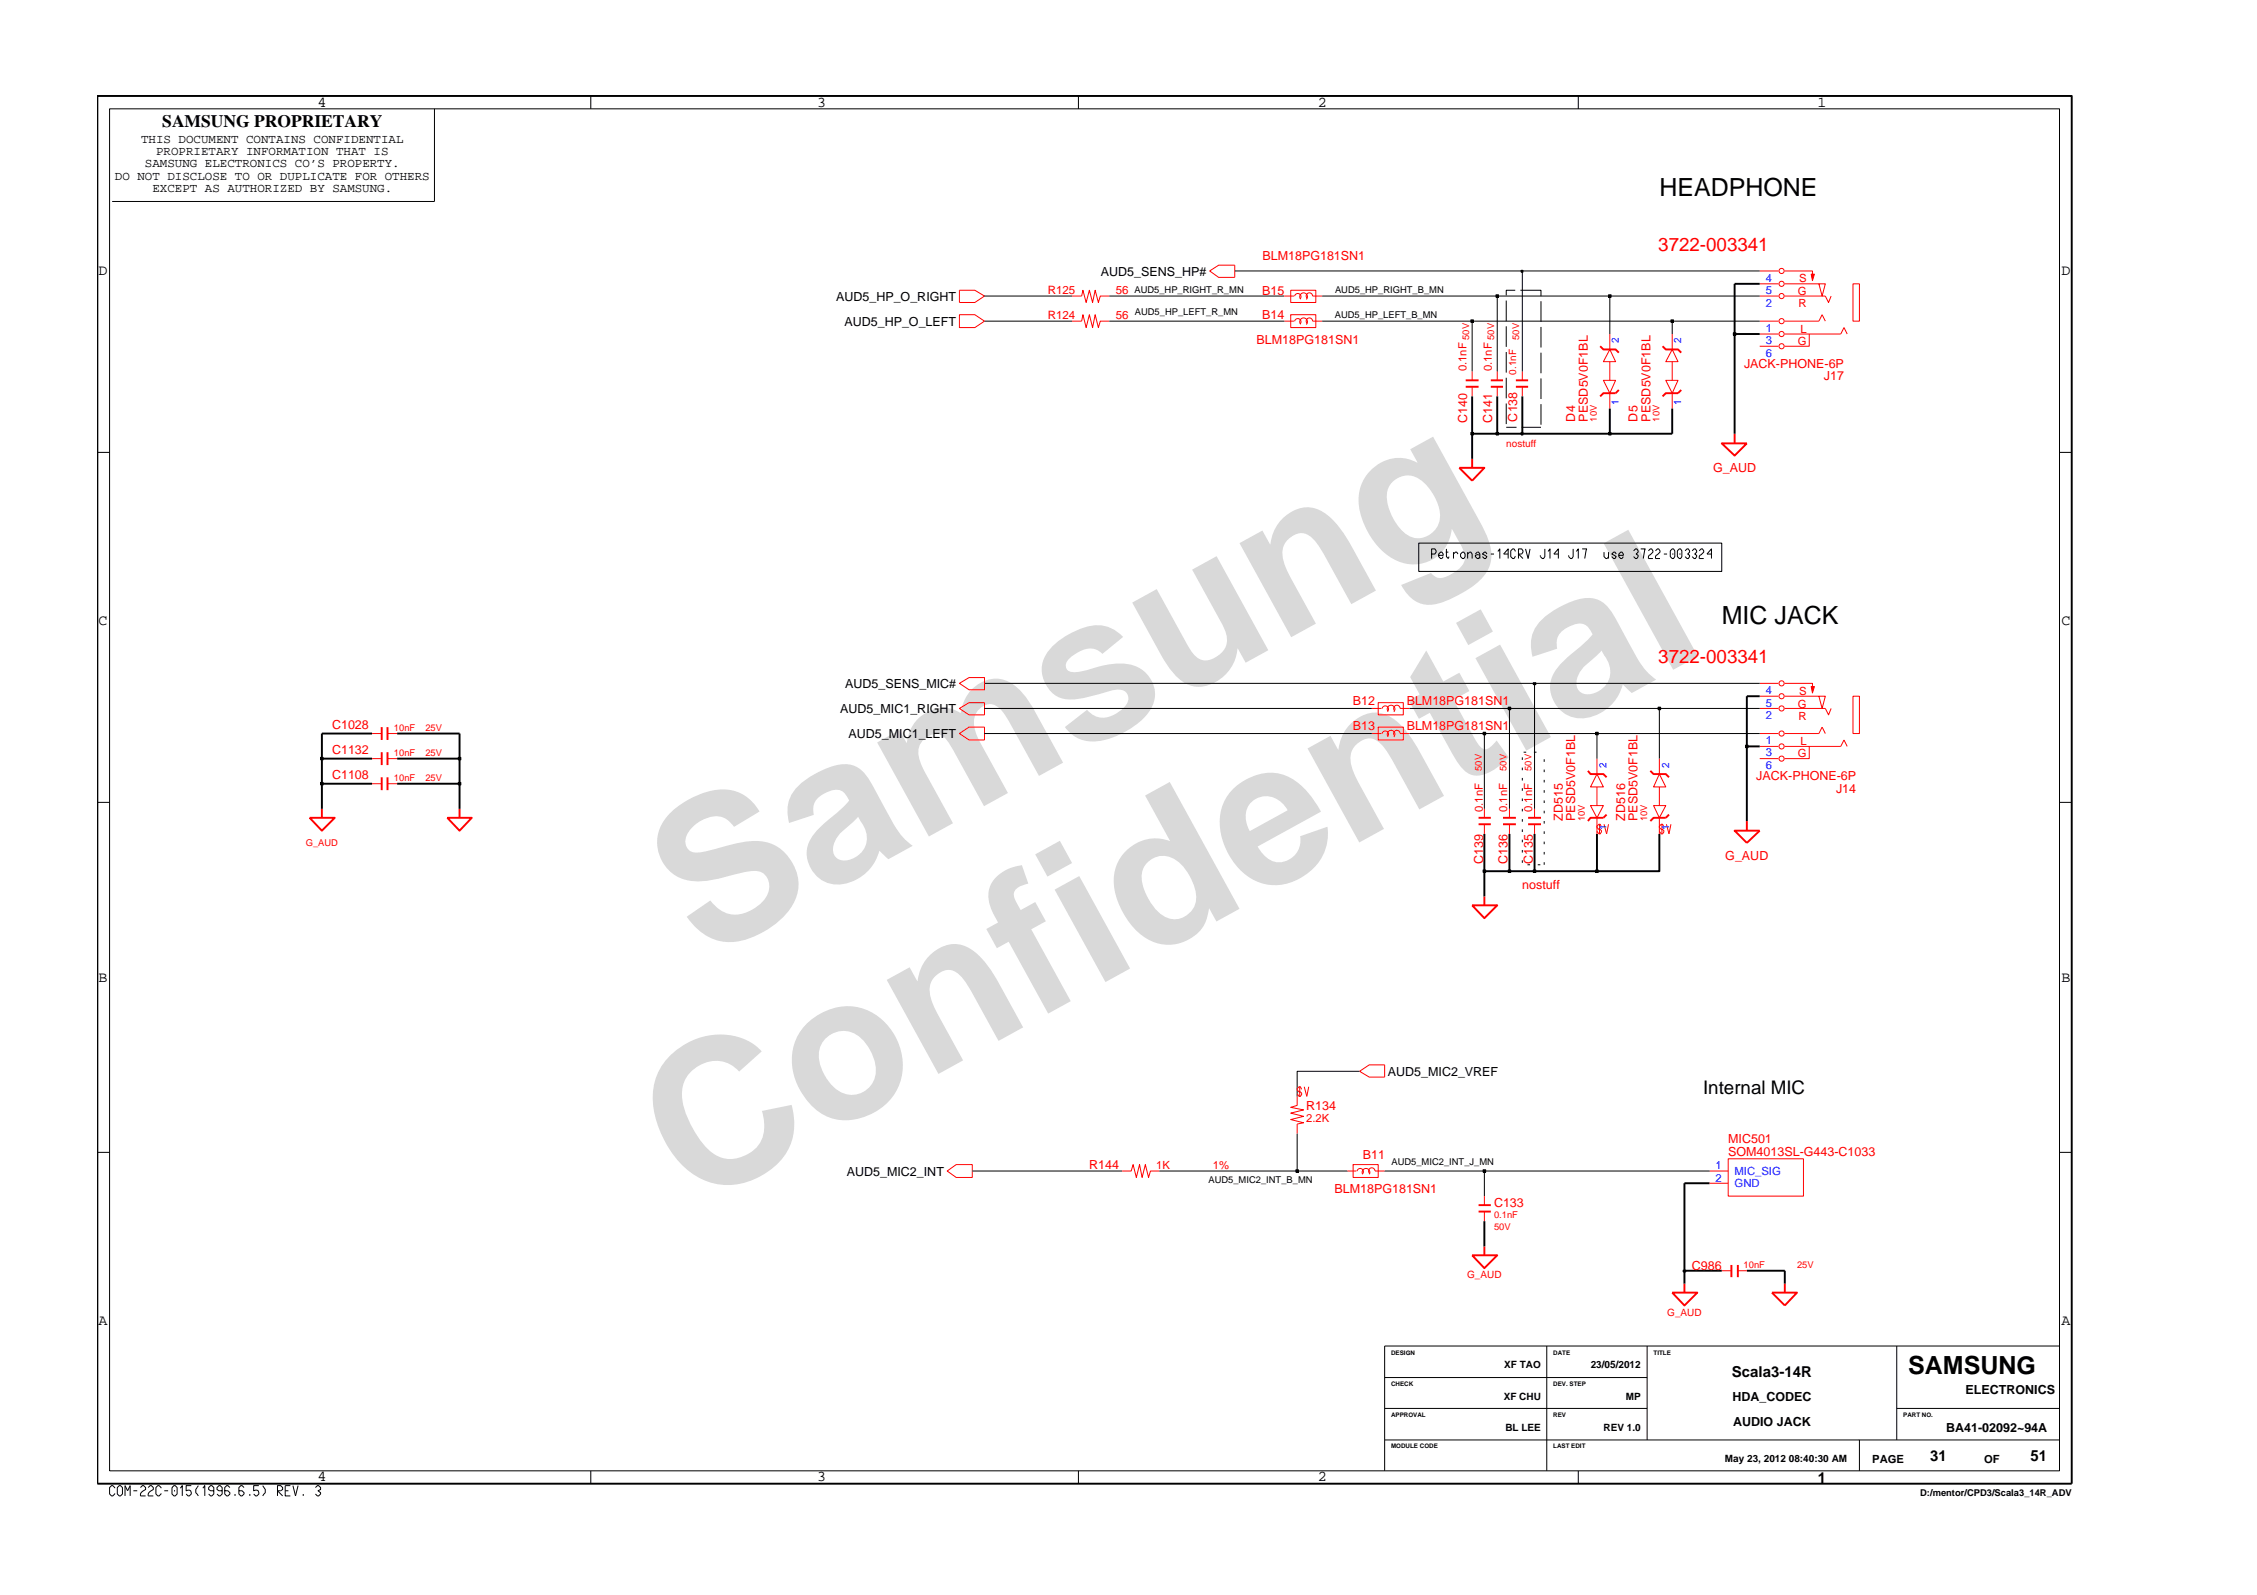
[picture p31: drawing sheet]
<svg xmlns="http://www.w3.org/2000/svg" width="297mm" height="210mm" viewBox="0 0 297 210" stroke-linecap="round" stroke-linejoin="round" font-family="sans-serif">
<defs><g id="words">
<g font-size="26.5" fill="#d9d9d9">
<text x="92.4" y="126.5" transform="rotate(-29 92.4 126.5)">Samsung</text>
<text x="91.1" y="159.2" transform="rotate(-29 91.1 159.2)">Confidential</text>
</g>
<g font-size="3.3">
<text x="218.4" y="25.8">HEADPHONE</text>
<text x="226.6" y="82.2">MIC JACK</text>
<text x="251.1" y="180.8">SAMSUNG</text>
</g>
<g font-size="2.5" fill="#f00">
<text x="218.2" y="33">3722-003341</text>
<text x="218.2" y="87.2">3722-003341</text>
</g>
<text font-size="2.5" x="224.1" y="143.9">Internal MIC</text>
<text font-size="2.3" x="21.4" y="16.7">SAMSUNG PROPRIETARY</text>
<g font-size="2">
<text x="41.8" y="14">4</text>
<text x="107.6" y="14">3</text>
<text x="173.4" y="14">2</text>
<text x="239.2" y="14">1</text>
<text x="13" y="36.2">D</text>
<text x="271.3" y="36.2">D</text>
<text x="13" y="82.3">C</text>
<text x="271.3" y="82.3">C</text>
<text x="13" y="129.2">B</text>
<text x="271.3" y="129.2">B</text>
<text x="13" y="174.4">A</text>
<text x="271.3" y="174.4">A</text>
<text x="227.9" y="181.2">Scala3-14R</text>
<text x="41.8" y="195">4</text>
<text x="107.6" y="195">3</text>
<text x="173.4" y="195">2</text>
<text x="239.3" y="195.1">1</text>
<text x="254" y="192.2">31</text>
<text x="267.2" y="192.2">51</text>
</g>
<g font-size="1.6">
<text x="15.1" y="23.7">DO NOT DISCLOSE TO OR DUPLICATE FOR OTHERS</text>
<text x="18.6" y="18.8">THIS DOCUMENT CONTAINS CONFIDENTIAL</text>
<text x="19.1" y="22">SAMSUNG ELECTRONICS CO’S PROPERTY.</text>
<text x="20.5" y="20.4">PROPRIETARY INFORMATION THAT IS</text>
<text x="20.1" y="25.3">EXCEPT AS AUTHORIZED BY SAMSUNG.</text>
<text x="110" y="39.6">AUD5_HP_O_RIGHT</text>
<text x="144.9" y="36.3">AUD5_SENS_HP#</text>
<text x="111.1" y="42.9">AUD5_HP_O_LEFT</text>
<text x="110.6" y="93.8">AUD5_MIC1_RIGHT</text>
<text x="111.2" y="90.5">AUD5_SENS_MIC#</text>
<text x="111.7" y="97.1">AUD5_MIC1_LEFT</text>
<text x="182.7" y="141.6">AUD5_MIC2_VREF</text>
<text x="111.4" y="154.7">AUD5_MIC2_INT</text>
<text x="228" y="184.3">HDA_CODEC</text>
<text x="258.7" y="183.5">ELECTRONICS</text>
<text x="228.1" y="187.6">AUDIO JACK</text>
<text x="256.1" y="188.4">BA41-02092~94A</text>
</g>
<g font-size="1.6" fill="#f00">
<text x="166.1" y="34.2">BLM18PG181SN1</text>
<text x="166.1" y="38.8">B15</text>
<text x="165.4" y="45.3">BLM18PG181SN1</text>
<text x="166.1" y="42">B14</text>
<text x="229.5" y="48.4">JACK-PHONE-6P</text>
<text x="240" y="50.1">J17</text>
<text x="193.1" y="55.7" transform="rotate(-90 193.1 55.7)">C140</text>
<text x="196.4" y="55.7" transform="rotate(-90 196.4 55.7)">C141</text>
<text x="199.7" y="55.5" transform="rotate(-90 199.7 55.5)">C138</text>
<text x="207.3" y="55.5" transform="rotate(-90 207.3 55.5)">D4</text>
<text x="209" y="55.5" transform="rotate(-90 209 55.5)">PESD5V0F1BL</text>
<text x="215.5" y="55.5" transform="rotate(-90 215.5 55.5)">D5</text>
<text x="217.2" y="55.5" transform="rotate(-90 217.2 55.5)">PESD5V0F1BL</text>
<text x="225.5" y="62.2">G_AUD</text>
<text x="43.7" y="95.9">C1028</text>
<text x="178" y="92.8">B12</text>
<text x="185.1" y="92.8">BLM18PG181SN1</text>
<text x="43.7" y="99.2">C1132</text>
<text x="178" y="96.1">B13</text>
<text x="185.1" y="96.1">BLM18PG181SN1</text>
<text x="43.7" y="102.5">C1108</text>
<text x="231.1" y="102.6">JACK-PHONE-6P</text>
<text x="241.6" y="104.3">J14</text>
<text x="195.2" y="113.7" transform="rotate(-90 195.2 113.7)">C139</text>
<text x="198.4" y="113.7" transform="rotate(-90 198.4 113.7)">C136</text>
<text x="201.7" y="113.7" transform="rotate(-90 201.7 113.7)">C135</text>
<text x="205.7" y="108" transform="rotate(-90 205.7 108)">ZD515</text>
<text x="207.3" y="108" transform="rotate(-90 207.3 108)">PESD5V0F1BL</text>
<text x="213.9" y="108" transform="rotate(-90 213.9 108)">ZD516</text>
<text x="215.5" y="108" transform="rotate(-90 215.5 108)">PESD5V0F1BL</text>
<text x="227.1" y="113.2">G_AUD</text>
<text x="200.3" y="117">nostuff</text>
<text x="171.9" y="146.1">R134</text>
<text x="143.3" y="153.9">R144</text>
<text x="179.4" y="152.5">B11</text>
<text x="227.4" y="150.4">MIC501</text>
<text x="227.4" y="152.1">SOM4013SL-G443-C1033</text>
<text x="175.6" y="157">BLM18PG181SN1</text>
<text x="196.6" y="158.9">C133</text>
<text x="222.7" y="167.1">C986</text>
</g>
<g font-size="1.5" fill="#f00">
<text x="137.9" y="42">R124</text>
<text x="137.9" y="38.8">R125</text>
<text x="146.9" y="42">56</text>
<text x="146.9" y="38.8">56</text>
<text x="236.6" y="38.9">G</text>
<text x="236.7" y="40.5">R</text>
<text x="236.8" y="37.2">S</text>
<text x="236.6" y="45.4">G</text>
<text x="236.9" y="43.8">L</text>
<text x="193" y="48.9" transform="rotate(-90 193 48.9)">0.1nF</text>
<text x="196.3" y="48.9" transform="rotate(-90 196.3 48.9)">0.1nF</text>
<text x="236.6" y="93.1">G</text>
<text x="236.7" y="94.7">R</text>
<text x="236.8" y="91.4">S</text>
<text x="236.6" y="99.6">G</text>
<text x="236.9" y="98">L</text>
<text x="195.1" y="106.9" transform="rotate(-90 195.1 106.9)">0.1nF</text>
<text x="198.3" y="106.9" transform="rotate(-90 198.3 106.9)">0.1nF</text>
<text x="201.7" y="106.9" transform="rotate(-90 201.7 106.9)">0.1nF</text>
<text x="171.9" y="147.7">2.2K</text>
<text x="152.2" y="153.8">1K</text>
<text x="159.6" y="153.8">1%</text>
</g>
<g font-size="1.5" fill="#00f">
<text x="232.4" y="37">4</text>
<text x="232.4" y="38.7">5</text>
<text x="232.4" y="40.3">2</text>
<text x="232.4" y="47">6</text>
<text x="232.4" y="43.6">1</text>
<text x="232.4" y="45.3">3</text>
<text x="232.4" y="94.6">2</text>
<text x="232.4" y="91.3">4</text>
<text x="232.4" y="93">5</text>
<text x="232.4" y="99.5">3</text>
<text x="232.4" y="101.2">6</text>
<text x="232.4" y="97.9">1</text>
<text x="225.8" y="155.5">2</text>
<text x="225.8" y="153.8">1</text>
<text x="228.3" y="154.6">MIC_SIG</text>
<text x="228.3" y="156.3">GND</text>
</g>
<g font-size="1.5">
<text x="246.4" y="192.5">PAGE</text>
<text x="261.1" y="192.5">OF</text>
</g>
<g font-size="1.3" fill="#00f">
<text x="213" y="45.1" transform="rotate(-90 213 45.1)">2</text>
<text x="221.3" y="45.1" transform="rotate(-90 221.3 45.1)">2</text>
<text x="213" y="53.3" transform="rotate(-90 213 53.3)">1</text>
<text x="221.3" y="53.3" transform="rotate(-90 221.3 53.3)">1</text>
<text x="211.4" y="101.1" transform="rotate(-90 211.4 101.1)">2</text>
<text x="219.7" y="101.1" transform="rotate(-90 219.7 101.1)">2</text>
<text x="211.4" y="109.2" transform="rotate(-90 211.4 109.2)">1</text>
<text x="219.7" y="109.2" transform="rotate(-90 219.7 109.2)">1</text>
</g>
<g font-size="1.3" fill="#f00">
<text x="199.6" y="49.3" transform="rotate(-90 199.6 49.3)">0.1nF</text>
<text x="198.2" y="58.8">nostuff</text>
<text x="193.1" y="168.1">G_AUD</text>
<text x="219.4" y="173.1">G_AUD</text>
</g>
<g font-size="1.3">
<text x="197.9" y="184.2">XF CHU</text>
<text x="198" y="180.1">XF TAO</text>
<text x="209.3" y="180.1">23/05/2012</text>
<text x="214" y="184.2">MP</text>
<text x="198.1" y="188.3">BL LEE</text>
<text x="211" y="188.3">REV 1.0</text>
<text x="227" y="192.4">May 23, 2012 08:40:30 AM</text>
</g>
<g font-size="1.2">
<text x="149.3" y="38.5">AUD5_HP_RIGHT_R_MN</text>
<text x="149.4" y="41.4">AUD5_HP_LEFT_R_MN</text>
<text x="175.7" y="41.8">AUD5_HP_LEFT_B_MN</text>
<text x="175.7" y="38.5">AUD5_HP_RIGHT_B_MN</text>
<text x="159" y="155.7">AUD5_MIC2_INT_B_MN</text>
<text x="183.1" y="153.3">AUD5_MIC2_INT_J_MN</text>
<text x="252.7" y="196.9">D:/mentor/CPD3/Scala3_14R_ADV</text>
</g>
<g font-size="1.2" fill="#f00">
<text x="193.3" y="44.7" transform="rotate(-90 193.3 44.7)">50V</text>
<text x="196.7" y="44.7" transform="rotate(-90 196.7 44.7)">50V</text>
<text x="199.9" y="44.7" transform="rotate(-90 199.9 44.7)">50V</text>
<text x="210.2" y="55.5" transform="rotate(-90 210.2 55.5)">10V</text>
<text x="218.4" y="55.5" transform="rotate(-90 218.4 55.5)">10V</text>
<text x="51.8" y="96.1">10nF</text>
<text x="51.8" y="99.4">10nF</text>
<text x="56" y="96.1">25V</text>
<text x="56" y="99.4">25V</text>
<text x="195" y="101.4" transform="rotate(-90 195 101.4)">50V</text>
<text x="198.3" y="101.4" transform="rotate(-90 198.3 101.4)">50V</text>
<text x="201.6" y="101.4" transform="rotate(-90 201.6 101.4)">50V</text>
<text x="51.8" y="102.7">10nF</text>
<text x="56" y="102.7">25V</text>
<text x="40.2" y="111.4">G_AUD</text>
<text x="208.6" y="108" transform="rotate(-90 208.6 108)">10V</text>
<text x="216.8" y="108" transform="rotate(-90 216.8 108)">10V</text>
<text x="196.6" y="160.3">0.1nF</text>
<text x="196.6" y="161.9">50V</text>
<text x="229.5" y="166.9">10nF</text>
<text x="236.5" y="166.9">25V</text>
</g>
<g font-size=".8">
<text x="183.1" y="178.3">DESIGN</text>
<text x="204.4" y="178.3">DATE</text>
<text x="217.6" y="178.3">TITLE</text>
<text x="183.1" y="182.3">CHECK</text>
<text x="204.4" y="182.3">DEV. STEP</text>
<text x="183.1" y="186.5">APPROVAL</text>
<text x="183.1" y="190.6">MODULE CODE</text>
<text x="204.4" y="186.5">REV</text>
<text x="204.4" y="190.6">LAST EDIT</text>
<text x="250.5" y="186.5">PART NO.</text>
</g>
</g></defs>
<g fill="none" stroke="#f00" stroke-width=".13">
<path d="M231.6 39h2.4M234.9 39h5.3l.5 .8 .3-.8M243.9 37.4h.8v4.9h-.8zM197 48.9v1.2M197 50.9v1.3M211 50.1h1.6l-.7 1.6zM211.9 46l.7 1.6h-1.6zM211.9 44v2M211.9 47.6v2.5M211.9 51.7v2.1M219.2 50.1h1.6l-.7 1.6zM220.1 46l.7 1.6h-1.6z"/>
<path d="M220.1 44v2M220.1 47.6v2.5M220.1 51.7v2.1M231.6 45.6h2.4M231.6 42.3h2.4M231.6 44h2.4M234.9 42.3h4.5l.4-.9 .4 .9M49 99.8h1.2M49 96.5h1.2M51 99.8h1.3M51 96.5h1.3M49 103.1h1.2"/>
<path d="M51 103.1h1.3M195.4 106.4v1.2M195.4 108.5v1.2M198.7 106.4v1.2M198.7 108.5v1.2M202 106.4v1.2M202 108.5v1.2M124.7 154.1l1.1-.8h2.2v1.7h-2.2zM147.7 154.1h1.2l.2-.8 .4 1.7 .5-1.7 .3 1.7 .4-1.7 .5 1.7 .2-.9h1.2M177.3 154.1h1.2M178.1 153.3h.1M178.1 153.3h3.3v1.7h-3.3z"/>
<path d="M178.6 154.1a.42 .42 0 0 1 .6-.3 .42 .42 0 0 1 .1 .7M178.9 141l1.3-.9h2v1.6h-2zM179.3 154.5a.51 .51 0 0 1 .5-.7 .51 .51 0 0 1 .4 .7M182.2 154.1h-1.2a.42 .42 0 0 0-.6-.4 .42 .42 0 0 0-.1 .7M195.4 157.4v1.2M195.4 159.4v1.3M225 154.1h2.4M225 155.7h2.4M227.4 152.5h9.9v4.9h-9.9zM226.6 167.2h1.3M228.7 167.2h1.2"/>
<circle cx="234.5" cy="39" r=".34"/>
<circle cx="234.5" cy="35.7" r=".34"/>
<circle cx="234.5" cy="44" r=".34"/>
<circle cx="234.5" cy="42.3" r=".34"/>
<circle cx="234.5" cy="45.6" r=".34"/>
</g>
<g fill="none" stroke="#f00" stroke-width=".25">
<path d="M196.2 50.9h1.6M196.2 50.1h1.6M210.6 45.6l.4 .4h1.6l.4 .4M213 51.3l-.4 .4h-1.6l-.4 .5M218.8 45.6l.4 .4h1.6l.5 .4M221.3 51.3l-.5 .4h-1.6l-.4 .5M50.2 95.7v1.7M50.2 99v1.7M51 95.7v1.7M51 99v1.7M40.8 107.6h3.3l-1.7 1.7zM42.4 106.4v1.2"/>
<path d="M50.2 102.3v1.7M51 102.3v1.7M58.9 107.6h3.2l-1.6 1.7zM60.5 106.4v1.2M193.7 119.1h3.3l-1.6 1.7zM194.6 108.5h1.6M194.6 107.6h1.6M195.4 118v1.1M197.8 108.5h1.7M197.8 107.6h1.7M201.1 108.5h1.7M201.1 107.6h1.7"/>
<path d="M194.6 158.6h1.6M194.6 159.4h1.6M193.7 165.2h3.3l-1.6 1.7zM195.4 164v1.2M220.1 170.1h3.3l-1.7 1.7zM221.7 168.9v1.2M227.9 166.5v1.6M228.7 166.5v1.6M233.2 170.1h3.3l-1.6 1.7zM234.9 168.9v1.2"/>
</g>
<path d="M238.4 36.1h.4l-.3 .8z" fill="#f00"/>
<g fill="none" stroke="#f00" stroke-width=".13">
<path d="M231.6 35.7h2.4M231.6 37.4h2.4M234.9 35.7h3.6v.8M234.9 37.4h5.3l-.4 1.6-.4-1.6M238.4 36.1h.4l-.3 .8zM234.9 44h7.4l.4-.9 .4 .9M238.1 44v1.6h-3.2M231.6 99.8h2.4M231.6 93.2h2.4M231.6 96.5h2.4M231.6 98.2h2.4M234.9 93.2h5.3l.5 .9 .3-.9"/>
<path d="M234.9 96.5h4.5l.4-.8 .4 .8M243.9 91.6h.8v4.9h-.8z"/>
<circle cx="234.5" cy="37.4" r=".34"/>
<circle cx="234.5" cy="99.8" r=".34"/>
<circle cx="234.5" cy="89.9" r=".34"/>
<circle cx="234.5" cy="96.5" r=".34"/>
<circle cx="234.5" cy="98.2" r=".34"/>
<circle cx="234.5" cy="93.2" r=".34"/>
</g>
<path d="M238.4 90.4h.4l-.3 .8z" fill="#f00"/>
<g fill="none" stroke="#f00" stroke-width=".13">
<path d="M126.3 38.2h2l1.3 .8-1.3 .8h-2zM141.1 39h1.3l.1-.8 .4 1.6 .5-1.6 .4 1.6 .3-1.6 .5 1.6 .2-.8h1.2M159.2 35.7l1.2-.8h2.1v1.6h-2.1zM169 39h1.3M169.9 38.2h3.3v1.6h-3.3zM170.4 39a.42 .42 0 0 1 .6-.3 .42 .42 0 0 1 .1 .6M171.2 39.4a.51 .51 0 0 1 0-.7 .51 .51 0 0 1 .7 0 .51 .51 0 0 1 0 .7M174 39h-1.3a.42 .42 0 0 0-.5-.4 .42 .42 0 0 0-.2 .7M126.3 41.4h2l1.3 .9-1.3 .8h-2zM141.1 42.3h1.3l.1-.9 .4 1.7 .5-1.7 .4 1.7 .3-1.7 .5 1.7 .2-.8h1.2M169 42.3h1.3M169.9 41.4h3.3v1.7h-3.3z"/>
<path d="M169.9 41.4v.1M170.4 42.3a.42 .42 0 0 1 .6-.3 .42 .42 0 0 1 .1 .6M171.2 42.7a.51 .51 0 0 1 0-.7 .51 .51 0 0 1 .7 0 .51 .51 0 0 1 0 .7M174 42.3h-1.3a.42 .42 0 0 0-.5-.4 .42 .42 0 0 0-.2 .7M193.7 48.9v1.2M193.7 50.9v1.3M200.3 48.9v1.2M200.3 50.9v1.3M126.3 93.2l1.2-.7h2.1v1.6h-2.1zM126.3 96.5l1.2-.8h2.1v1.7h-2.1zM126.3 89.9l1.2-.7h2.1v1.6h-2.1zM180.5 93.2h1.3"/>
<path d="M180.5 96.5h1.3M181.4 92.5h3.3v1.6h-3.3zM181.4 95.7h3.3v1.7h-3.3zM181.4 95.7v.1M181.9 93.3a.42 .42 0 0 1 .6-.4 .42 .42 0 0 1 .1 .7M181.9 96.6a.42 .42 0 0 1 .6-.4 .42 .42 0 0 1 .1 .7M182.7 93.6a.51 .51 0 0 1 0-.7 .51 .51 0 0 1 .7 .1 .51 .51 0 0 1 0 .7M182.7 96.9a.51 .51 0 0 1 0-.7 .51 .51 0 0 1 .7 .1 .51 .51 0 0 1 0 .7M185.5 93.2h-1.2a.42 .42 0 0 0-.6-.4 .42 .42 0 0 0-.2 .7M185.5 96.5h-1.2a.42 .42 0 0 0-.6-.4 .42 .42 0 0 0-.2 .7M210.2 99.8v2.1M218.4 99.8v2.1"/>
<path d="M231.6 89.9h2.4M231.6 91.6h2.4M234.9 89.9h3.6v.9M234.9 91.6h5.3l-.4 1.6-.4-1.6M234.9 98.2h7.4l.4-.8 .4 .8M238.1 98.2v1.6h-3.2M238.4 90.4h.4l-.3 .8zM209.3 106h1.7l-.8 1.6zM210.2 101.9l.8 1.7h-1.7zM210.2 103.6v2.4M210.2 107.6v2.1M210.5 108.5v1.2"/>
<path d="M210.8 108.8l-.2-.3h-.2l-.2 .2v.2l.2 .2h.2l.2 .2-.2 .4h-.2l-.2-.3M211.1 108.5l.3 1.2 .3-1.2M217.6 106h1.6l-.8 1.6zM218.4 101.9l.8 1.7h-1.6zM218.4 103.6v2.4M218.4 107.6v2.1M218.7 108.5v1.2M219 108.8l-.2-.3h-.2l-.2 .2v.2l.6 .4-.2 .4h-.2l-.2-.3M219.3 108.5l.4 1.2 .2-1.2M170.7 144.3v1.2l-.8 .2 1.7 .4-1.7 .4 1.7 .4-1.7 .4 1.7 .5-.9 .1v1.3M171.1 143v1.3M171.3 143.4l-.2-.4h-.1l-.3 .3v.1l.6 .5-.2 .4h-.1l-.3-.4"/>
<path d="M171.6 143l.4 1.3 .2-1.3"/>
<circle cx="234.5" cy="91.6" r=".34"/>
</g>
<g fill="none" stroke="#f00" stroke-width=".25">
<path d="M192.9 50.9h1.7M192.9 50.1h1.7M199.5 50.9h1.6M199.5 50.1h1.6M226.6 58.3h3.3l-1.6 1.7zM228.3 57.1v1.2M192.1 61.6h3.3l-1.7 1.7zM193.7 60.4v1.2M209 101.4l.3 .5h1.7l.4 .4M211.4 107.2l-.4 .4h-1.7l-.3 .4M217.2 101.4l.4 .5h1.6l.5 .4M219.7 107.2l-.5 .4h-1.6l-.4 .4"/>
<path d="M228.3 109.3h3.3l-1.7 1.6zM229.9 108v1.3"/>
</g>
<g fill="none" stroke="#000" stroke-width=".25">
<path d="M12.8 12.6h259.9v182.7h-259.9zM231.6 37.4h-3.3v19.7M193.7 52.2v8.2M197 52.2v4.9M200.3 52.2v4.9M211.9 53.8v3.3M220.1 53.8v3.3h-26.4M228.3 44h3.3M42.4 99.8h6.6M49 96.5h-6.6v9.9M52.3 96.5h8.2v9.9M52.3 99.8h8.2"/>
<path d="M229.9 98.2h1.7M231.6 91.6h-1.7v16.4M42.4 103.1h6.6M52.3 103.1h8.2M195.4 109.7v8.3M195.4 114.7h14.8M198.7 109.7v5M202 109.7v5M210.2 109.7v5M218.4 109.7v5h-8.2M225 155.7h-3.3v13.2M195.4 160.7v3.3"/>
<path d="M221.7 167.2h4.9M229.9 167.2h5v1.7"/>
</g>
<g fill="#000">
<path d="M196.9 38.8h.3v.3h-.3z" fill-rule="evenodd"/>
<path d="M200.2 35.6h.2v.2h-.2z" fill-rule="evenodd"/>
<path d="M211.7 38.8h.3v.3h-.3z" fill-rule="evenodd"/>
<path d="M193.6 56.9h.3v.3h-.3z" fill-rule="evenodd"/>
<path d="M193.6 42.1h.3v.3h-.3z" fill-rule="evenodd"/>
<path d="M196.9 56.9h.3v.3h-.3z" fill-rule="evenodd"/>
<path d="M200.2 56.9h.2v.3h-.2z" fill-rule="evenodd"/>
<path d="M211.7 56.9h.3v.3h-.3z" fill-rule="evenodd"/>
<path d="M219.9 42.1h.3v.3h-.3z" fill-rule="evenodd"/>
<path d="M228.1 43.8h.4v.3h-.4z" fill-rule="evenodd"/>
<path d="M195.2 96.4h.3v.3h-.3z" fill-rule="evenodd"/>
<path d="M198.5 93.1h.3v.3h-.3z" fill-rule="evenodd"/>
<path d="M201.8 89.8h.3v.3h-.3z" fill-rule="evenodd"/>
<path d="M210 96.4h.3v.3h-.3z" fill-rule="evenodd"/>
<path d="M218.2 93.1h.4v.3h-.4z" fill-rule="evenodd"/>
<path d="M229.7 98.1h.4v.3h-.4z" fill-rule="evenodd"/>
<path d="M42.2 103h.3v.3h-.3z" fill-rule="evenodd"/>
<path d="M42.2 99.7h.3v.3h-.3z" fill-rule="evenodd"/>
<path d="M60.3 103h.3v.3h-.3z" fill-rule="evenodd"/>
<path d="M60.3 99.7h.3v.3h-.3z" fill-rule="evenodd"/>
<path d="M195.2 114.5h.3v.3h-.3z" fill-rule="evenodd"/>
<path d="M198.5 114.5h.3v.3h-.3z" fill-rule="evenodd"/>
<path d="M201.8 114.5h.3v.3h-.3z" fill-rule="evenodd"/>
<path d="M210 114.5h.3v.3h-.3z" fill-rule="evenodd"/>
<path d="M170.5 153.9h.4v.4h-.4z" fill-rule="evenodd"/>
<path d="M195.2 153.9h.3v.4h-.3z" fill-rule="evenodd"/>
<path d="M221.5 167.1h.4v.3h-.4z" fill-rule="evenodd"/>
</g>
<g fill="none" stroke="#000" stroke-width=".13">
<path d="M14.4 14.3h256.6v179.3h-256.6zM57.2 14.3v12.2h-42.4M77.8 12.6v1.7M141.9 12.6v1.7M207.7 12.6v1.7M129.6 39h11.5M146 39h23M162.5 35.7h69.1M174 39h57.6M196.9 38.8h.3v.3h-.3zM197 39v9.9M198.2 39.6v2.7"/>
<path d="M199.4 38.2h-1.2v.7M200.1 38.2h2.7v.8M200.2 35.6h.2v.2h-.2zM200.3 35.7v13.2M202.8 39.6v2.7M211.7 38.8h.3v.3h-.3zM211.9 39v5M12.8 59.5h1.6M129.6 42.3h11.5M146 42.3h23M174 42.3h57.6M193.6 56.9h.3v.3h-.3z"/>
<path d="M193.6 42.1h.3v.3h-.3zM193.7 42.3v6.6M196.9 56.9h.3v.3h-.3zM198.2 56.2h1.4M198.2 42.9v2.7M198.2 46.3v2.7M198.2 49.7v2.7M198.2 53.1v2.7M200.2 56.9h.2v.3h-.2zM200.3 56.2h2.5M202.8 43v2.7M202.8 46.4v2.7"/>
<path d="M202.8 49.8v2.7M202.8 53.2v2.7M211.7 56.9h.3v.3h-.3zM219.9 42.1h.3v.3h-.3zM220.1 42.3v1.7M228.1 43.8h.4v.3h-.4zM271 59.5h1.7M186.7 71.5h39.9v3.7h-39.9zM188.4 72.9h.4l.2-.2-.2-.5h-.4v1.3M189.3 73.1h.6l-.1-.4h-.2l-.3 .2v.4l.3 .2h.2l.1-.2M190.3 72.7h.3M190.4 72.2v1.1l.2 .2 .1-.2"/>
<path d="M191.3 72.9l.2-.2h.2l.2 .2M191.3 72.7v.8M192.2 72.9l.3-.2h.1l.2 .2v.4l-.2 .2h-.1l-.3-.2zM193.2 72.9l.2-.2h.2l.1 .2v.6M193.2 72.7v.8M194.2 72.9l.2-.2h.2l.2 .2v.6M194.8 73.1l-.2-.1-.4 .1v.2l.2 .2h.2l.2-.2M195.7 72.9l-.2-.2h-.1l-.3 .2 .6 .4-.2 .2h-.1l-.3-.2M196.2 72.9h.4M197.1 72.6l.3-.4v1.3M198.5 72.9h-.6l.6-.7v1.3M199.4 72.6l-.2-.4h-.1l-.3 .3v.8l.3 .2h.1l.2-.3"/>
<path d="M199.8 73.5v-1.3h.5l.1 .3-.1 .4h-.5l.6 .6M200.8 72.2l.3 1.3 .3-1.3M203.3 72.2v1.1l-.2 .2h-.1l-.3-.2v-.2M203.7 72.6l.3-.4v1.3M205.1 72.9h-.6l.6-.7v1.3M207 72.2v1.1l-.1 .2h-.2l-.3-.2v-.2M207.5 72.6l.2-.4v1.3M208.2 72.2h.6l-.2 1.3M211.1 72.7v.6l.3 .2h.1l.2-.2M211.7 72.7v.8M212.7 72.9l-.2-.2h-.1l-.3 .2 .6 .4-.2 .2h-.1l-.3-.2M213 73.1h.6l-.1-.4h-.2l-.3 .2v.4l.3 .2h.2l.1-.2"/>
<path d="M215 72.5l.3-.3h.1l.2 .3v.2l-.3 .2 .3 .2-.2 .4h-.1l-.3-.2M215.9 72.2h.6l-.2 1.3M216.9 72.5l.3-.3h.2l.1 .3v.2l-.5 .4-.1 .4h.6M217.9 72.5l.2-.3h.2l.2 .3v.2l-.6 .6v.2h.6M219 72.9h.4M219.8 72.5l.3-.3h.1l.2 .3v.8l-.2 .2h-.1l-.3-.2zM220.2 72.8v.2M220.8 72.5l.2-.3h.2l.1 .3v.8l-.1 .2h-.2l-.2-.2zM221.1 72.8v.2M221.8 72.5l.2-.3h.2l.2 .3v.2l-.3 .2 .3 .2-.2 .4h-.2l-.2-.2M222.7 72.5l.3-.3h.1l.2 .3v.2l-.3 .2 .3 .2-.2 .4h-.1l-.3-.2M223.6 72.5l.3-.3h.2l.1 .3v.2l-.6 .6v.2h.6"/>
<path d="M225.2 72.9h-.6l.6-.7v1.3M42.2 99.7h.3v.3h-.3zM60.3 99.7h.3v.3h-.3zM129.6 96.5h50.9M129.6 93.2h50.9M129.6 89.9h102M185.5 96.5h46.1M185.5 93.2h46.1M195.2 96.4h.3v.3h-.3zM195.4 96.5v9.9M198.5 93.1h.3v.3h-.3zM198.7 93.2v13.2"/>
<path d="M200.3 99.7v.3M200.5 99h.4M201.8 89.8h.3v.3h-.3zM201.9 99h.3M202 89.9v16.5M203.2 99.9v.4M210 96.4h.3v.3h-.3zM210.2 96.5v3.3M218.2 93.1h.4v.3h-.4zM218.4 93.2v6.6M229.7 98.1h.4v.3h-.4zM12.8 105.6h1.6"/>
<path d="M42.2 103h.3v.3h-.3zM60.3 103h.3v.3h-.3zM195.2 114.5h.3v.3h-.3zM198.5 114.5h.3v.3h-.3zM200.3 101v.4M200.3 102.4v.3M200.3 103.7v.4M200.3 105.1v.3M200.3 106.4v.4M200.3 107.8v.3M200.3 109.1v.4M200.3 110.5v.3"/>
<path d="M200.3 111.9v.3M200.3 113.2v.4M201 113.8h.4M201.8 114.5h.3v.3h-.3zM202.4 113.8h.3M203.2 101.3v.3M203.2 102.6v.4M203.2 104v.3M203.2 105.3v.4M203.2 106.7v.3M203.2 108v.4M203.2 109.4v.3"/>
<path d="M203.2 110.8v.3M203.2 112.1v.4M203.2 113.5v.3M210 114.5h.3v.3h-.3zM271 105.6h1.7M12.8 151.7h1.6M128 154.1h19.7M152.6 154.1h24.7M170.5 153.9h.4v.4h-.4zM170.7 149.2v4.9M178.9 141h-8.2v3.3M182.2 154.1h42.8"/>
<path d="M195.2 153.9h.3v.4h-.3zM195.4 154.1v3.3M271 151.7h1.7M203.6 177.1v16.5M216.8 177.1v12.4M221.5 167.1h.4v.3h-.4zM249.6 177.1v12.4M271 177.1h-88.8v16.5M15.1 195.8l-.3-.3h-.1l-.3 .3v.8l.3 .3h.1l.3-.4M15.7 195.5h.2l.2 .3v.8l-.2 .3h-.2l-.3-.3v-.8zM16.5 196.9v-1.4l.3 .7 .3-.7v1.4M17.6 196.2h.5"/>
<path d="M18.5 195.8l.2-.3h.2l.3 .3v.2l-.5 .3-.2 .3v.3h.7M19.5 195.8l.3-.3h.1l.3 .3v.2l-.4 .3-.3 .3v.3h.7M21.2 195.8l-.3-.3h-.1l-.3 .3v.8l.3 .3h.1l.3-.4M21.6 196.2h.5M22.9 195.5h.2l.2 .3v.8l-.2 .3h-.2l-.3-.3v-.8zM23 196.1v.2M23.7 195.8l.3-.3v1.4M25.2 195.5h-.7v.7l.4-.1 .2 .1 .1 .2v.2l-.3 .3h-.1l-.3-.3M26.1 195.5l-.3 .5v.4l.3 .5M26.7 195.8l.3-.3v1.4M28.1 196.2h-.4l-.2-.2v-.2l.2-.3h.2l.2 .3v.8l-.2 .3h-.2l-.2-.3M29.2 196.2h-.4l-.2-.2v-.2l.2-.3h.2l.2 .3v.8l-.2 .3h-.2l-.2-.3"/>
<path d="M30.3 195.8l-.3-.3h-.2l-.2 .3v.8l.2 .3h.2l.3-.3v-.2l-.3-.2h-.4M30.9 196.6v.3M32.1 195.8l-.2-.3h-.2l-.3 .3v.8l.3 .3h.2l.2-.3v-.2l-.2-.2h-.5M32.9 196.6v.3M34.1 195.5h-.7v.7l.4-.1 .2 .1 .1 .2v.2l-.3 .3h-.2l-.2-.3M34.6 195.5l.3 .5v.4l-.3 .5M36.5 196.9v-1.4h.4l.3 .3v.2l-.3 .2h-.4l.7 .7M37.5 196.2h.5M38.2 195.5h-.7v1.4h.7M38.6 195.5l.3 1.4 .3-1.4M39.9 196.6v.3M41.5 195.8l.3-.3h.1l.3 .3v.2l-.3 .2 .3 .2v.2l-.3 .3h-.1l-.3-.3"/>
<path d="M77.8 193.6v1.7M141.9 193.6v1.7M182.2 189.5h88.8M182.2 185.3h34.6M182.2 181.3h34.6M207.7 193.6v1.7M244.7 189.5v4.1M249.6 185.3h21.4"/>
</g>
<use href="#words"/>
</svg>
